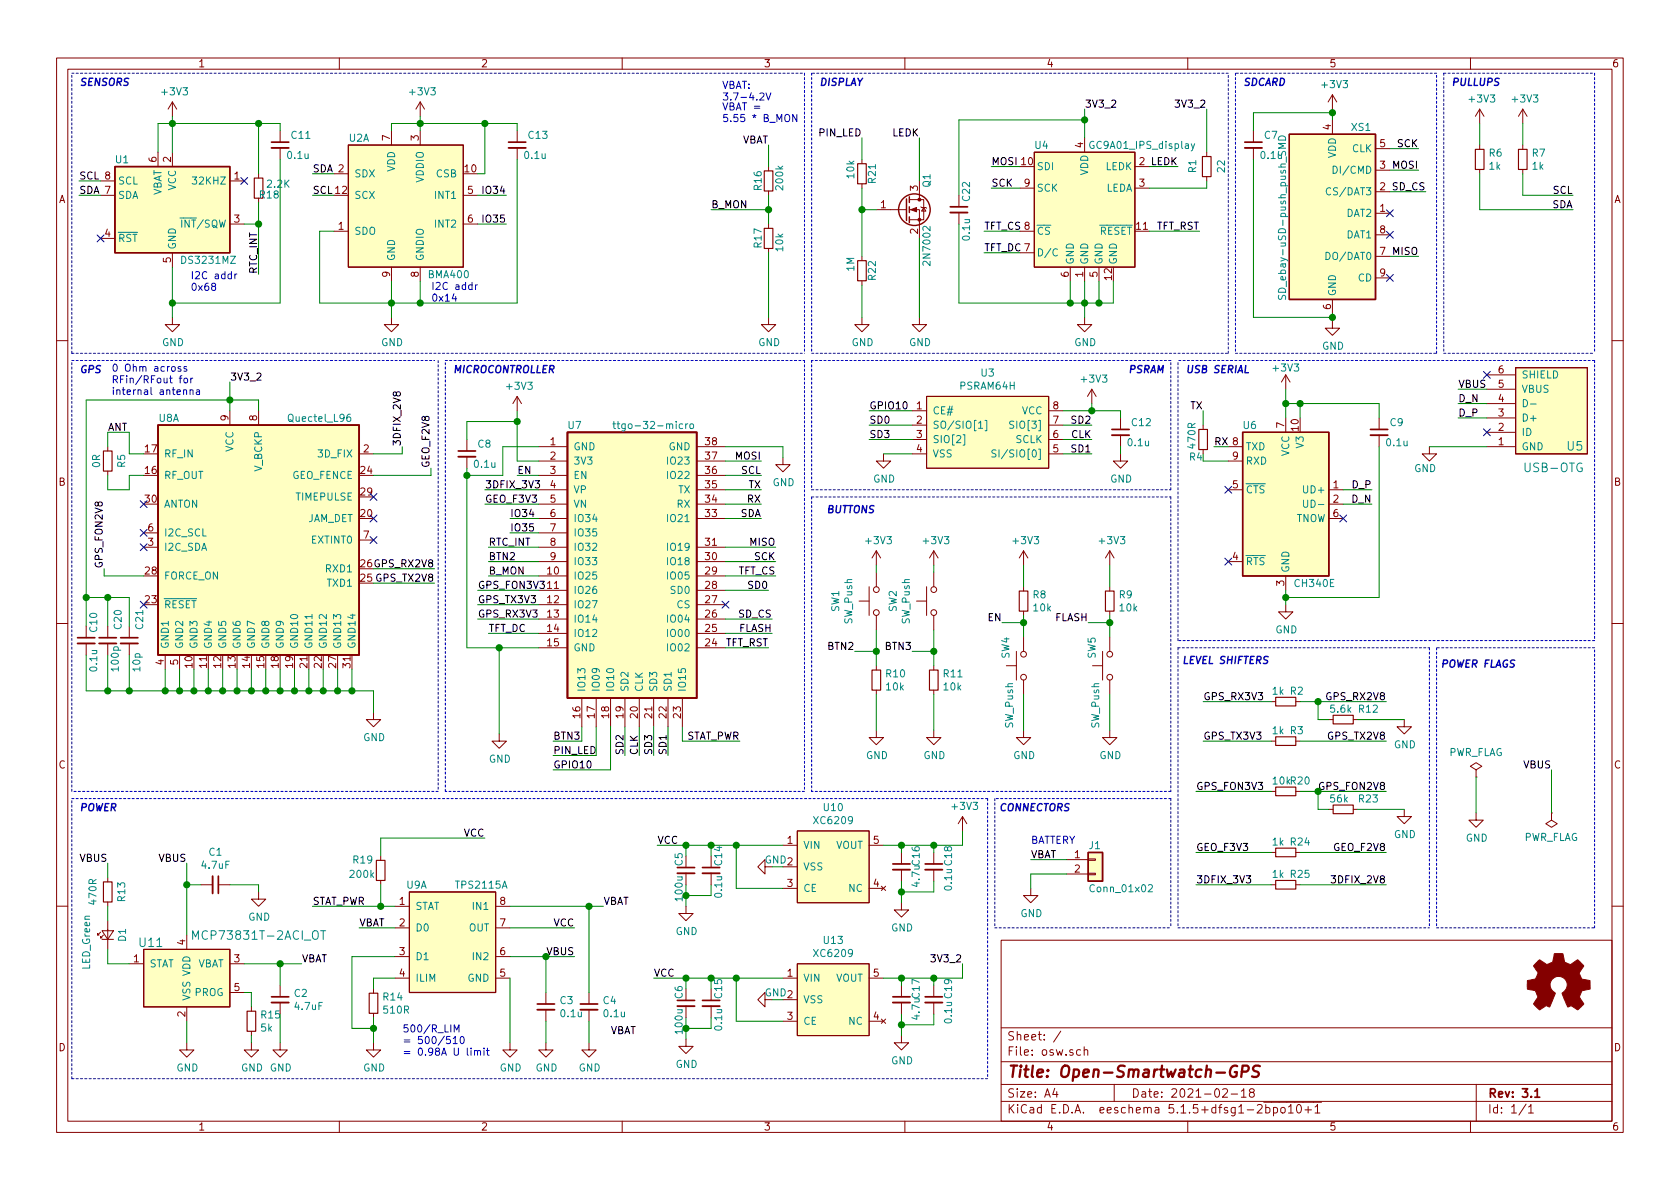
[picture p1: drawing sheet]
<svg xmlns="http://www.w3.org/2000/svg" width="297mm" height="210mm" viewBox="0 0 297 210" stroke-linecap="round" stroke-linejoin="round" font-family="sans-serif">
<defs><g id="words">
<text font-size="2.8" fill="#840000" x="178" y="190.5">Title: Open-Smartwatch-GPS</text>
<g font-size="2.1" fill="#008484">
<text x="269.8" y="83.5">USB-OTG</text>
<text x="277.1" y="79.7">U5</text>
<text x="24.7" y="167.5">U11</text>
<text x="34.9" y="166.2">MCP73831T-2ACI_OT</text>
</g>
<g font-size="2.1" fill="#840000">
<text x="178" y="184">Sheet: /</text>
<text x="178" y="186.7">File: osw.sch</text>
<text x="178" y="196.9">KiCad E.D.A. eeschema 5.1.5+dfsg1-2bpo10+1</text>
<text x="178" y="194.1">Size: A4</text>
<text x="200" y="194.1">Date: 2021-02-18</text>
<text x="263" y="194.1">Rev: 3.1</text>
<text x="263" y="196.9">Id: 1/1</text>
</g>
<g font-size="1.8" fill="#840000">
<text x="35" y="11.9">1</text>
<text x="85" y="11.9">2</text>
<text x="135" y="11.9">3</text>
<text x="185" y="11.9">4</text>
<text x="235" y="11.9">5</text>
<text x="285" y="11.9">6</text>
<text x="235.3" y="23" transform="rotate(-90 235.3 23)">4</text>
<text x="27.7" y="28.7" transform="rotate(-90 27.7 28.7)">6</text>
<text x="30.2" y="28.7" transform="rotate(-90 30.2 28.7)">2</text>
<text x="69" y="24.9" transform="rotate(-90 69 24.9)">7</text>
<text x="74" y="24.9" transform="rotate(-90 74 24.9)">3</text>
<text x="191.5" y="26.1" transform="rotate(-90 191.5 26.1)">4</text>
<text x="244" y="29.8">3</text>
<text x="244" y="26">5</text>
<text x="10.4" y="35.9">A</text>
<text x="41.4" y="31.7">1</text>
<text x="82.2" y="30.5">10</text>
<text x="82.7" y="34.3">5</text>
<text x="162.3" y="33.8" transform="rotate(-90 162.3 33.8)">3</text>
<text x="181.1" y="33">9</text>
<text x="201.4" y="33">3</text>
<text x="285.4" y="35.9">A</text>
<text x="18.6" y="41.9">4</text>
<text x="41.4" y="39.4">3</text>
<text x="59.8" y="40.6">1</text>
<text x="82.7" y="39.4">6</text>
<text x="155.7" y="36.8">1</text>
<text x="162.3" y="41.4" transform="rotate(-90 162.3 41.4)">2</text>
<text x="201" y="40.6">11</text>
<text x="244" y="37.5">1</text>
<text x="244" y="41.3">8</text>
<text x="30.2" y="46.5" transform="rotate(-90 30.2 46.5)">5</text>
<text x="244" y="45.1">7</text>
<text x="69" y="49" transform="rotate(-90 69 49)">9</text>
<text x="74" y="49" transform="rotate(-90 74 49)">8</text>
<text x="189" y="49" transform="rotate(-90 189 49)">6</text>
<text x="191.5" y="49" transform="rotate(-90 191.5 49)">1</text>
<text x="194.1" y="49" transform="rotate(-90 194.1 49)">5</text>
<text x="196.6" y="49.5" transform="rotate(-90 196.6 49.5)">12</text>
<text x="244" y="48.9">9</text>
<text x="235.3" y="54.7" transform="rotate(-90 235.3 54.7)">6</text>
<text x="264.9" y="71.1">4</text>
<text x="264.9" y="68.6">5</text>
<text x="264.9" y="66">6</text>
<text x="40.4" y="74.4" transform="rotate(-90 40.4 74.4)">9</text>
<text x="45.5" y="74.4" transform="rotate(-90 45.5 74.4)">8</text>
<text x="162.1" y="72.4">1</text>
<text x="162.1" y="74.9">2</text>
<text x="162.1" y="77.5">3</text>
<text x="186.2" y="77.5">6</text>
<text x="186.2" y="74.9">7</text>
<text x="186.2" y="72.4">8</text>
<text x="227.1" y="75.7" transform="rotate(-90 227.1 75.7)">7</text>
<text x="229.6" y="76.1" transform="rotate(-90 229.6 76.1)">10</text>
<text x="264.9" y="76.2">2</text>
<text x="264.9" y="73.7">3</text>
<text x="25.7" y="83.8">16</text>
<text x="25.7" y="80">17</text>
<text x="63.8" y="83.8">24</text>
<text x="64.3" y="80">2</text>
<text x="97.3" y="78.7">1</text>
<text x="97.3" y="81.3">2</text>
<text x="97.3" y="83.8">3</text>
<text x="124.8" y="83.8">36</text>
<text x="124.8" y="81.3">37</text>
<text x="124.8" y="78.7">38</text>
<text x="162.1" y="80">4</text>
<text x="186.2" y="80">5</text>
<text x="218" y="81.3">9</text>
<text x="264.9" y="78.7">1</text>
<text x="10.4" y="85.9">B</text>
<text x="25.7" y="88.9">30</text>
<text x="63.8" y="87.6">29</text>
<text x="97.3" y="86.4">4</text>
<text x="97.3" y="88.9">5</text>
<text x="124.8" y="88.9">34</text>
<text x="124.8" y="86.4">35</text>
<text x="218" y="86.4">5</text>
<text x="235.7" y="86.4">1</text>
<text x="235.7" y="88.9">2</text>
<text x="285.4" y="85.9">B</text>
<text x="26.2" y="94">6</text>
<text x="63.8" y="91.4">20</text>
<text x="64.3" y="95.2">7</text>
<text x="97.3" y="91.4">6</text>
<text x="97.3" y="94">7</text>
<text x="124.8" y="91.4">33</text>
<text x="235.7" y="91.4">6</text>
<text x="25.7" y="101.6">28</text>
<text x="26.2" y="96.5">3</text>
<text x="96.8" y="101.6">10</text>
<text x="97.3" y="96.5">8</text>
<text x="97.3" y="99.1">9</text>
<text x="124.8" y="101.6">29</text>
<text x="124.8" y="99.1">30</text>
<text x="124.8" y="96.5">31</text>
<text x="218" y="99.1">4</text>
<text x="25.7" y="106.7">23</text>
<text x="96.8" y="104.1">11</text>
<text x="96.8" y="106.7">12</text>
<text x="124.8" y="106.7">27</text>
<text x="124.8" y="104.1">28</text>
<text x="227.1" y="103.6" transform="rotate(-90 227.1 103.6)">3</text>
<text x="96.8" y="109.2">13</text>
<text x="96.8" y="111.8">14</text>
<text x="124.8" y="111.8">25</text>
<text x="124.8" y="109.2">26</text>
<text x="29" y="117.6" transform="rotate(-90 29 117.6)">4</text>
<text x="31.5" y="117.6" transform="rotate(-90 31.5 117.6)">5</text>
<text x="34" y="118.1" transform="rotate(-90 34 118.1)">10</text>
<text x="36.6" y="118.1" transform="rotate(-90 36.6 118.1)">11</text>
<text x="39.1" y="118.1" transform="rotate(-90 39.1 118.1)">12</text>
<text x="41.7" y="118.1" transform="rotate(-90 41.7 118.1)">13</text>
<text x="44.2" y="118.1" transform="rotate(-90 44.2 118.1)">14</text>
<text x="46.7" y="118.1" transform="rotate(-90 46.7 118.1)">15</text>
<text x="49.3" y="118.1" transform="rotate(-90 49.3 118.1)">18</text>
<text x="51.8" y="118.1" transform="rotate(-90 51.8 118.1)">19</text>
<text x="54.4" y="118.1" transform="rotate(-90 54.4 118.1)">21</text>
<text x="56.9" y="118.1" transform="rotate(-90 56.9 118.1)">22</text>
<text x="59.4" y="118.1" transform="rotate(-90 59.4 118.1)">27</text>
<text x="62" y="118.1" transform="rotate(-90 62 118.1)">31</text>
<text x="96.8" y="114.3">15</text>
<text x="124.8" y="114.3">24</text>
<text x="102.6" y="126.9" transform="rotate(-90 102.6 126.9)">16</text>
<text x="105.2" y="126.9" transform="rotate(-90 105.2 126.9)">17</text>
<text x="107.7" y="126.9" transform="rotate(-90 107.7 126.9)">18</text>
<text x="110.2" y="126.9" transform="rotate(-90 110.2 126.9)">19</text>
<text x="112.8" y="126.9" transform="rotate(-90 112.8 126.9)">20</text>
<text x="115.3" y="126.9" transform="rotate(-90 115.3 126.9)">21</text>
<text x="117.9" y="126.9" transform="rotate(-90 117.9 126.9)">22</text>
<text x="120.4" y="126.9" transform="rotate(-90 120.4 126.9)">23</text>
<text x="10.4" y="135.9">C</text>
<text x="285.4" y="135.9">C</text>
<text x="139.2" y="149.2">1</text>
<text x="154.5" y="149.2">5</text>
<text x="190" y="151.8">1</text>
<text x="190" y="154.3">2</text>
<text x="70.6" y="160">1</text>
<text x="88.4" y="160">8</text>
<text x="139.2" y="156.8">3</text>
<text x="154.5" y="156.8">4</text>
<text x="32.8" y="167.1" transform="rotate(-90 32.8 167.1)">4</text>
<text x="70.6" y="163.8">2</text>
<text x="88.4" y="163.8">7</text>
<text x="23.6" y="170.2">1</text>
<text x="41.4" y="170.2">3</text>
<text x="70.6" y="168.9">3</text>
<text x="70.6" y="172.7">4</text>
<text x="88.4" y="172.7">5</text>
<text x="88.4" y="168.9">6</text>
<text x="139.2" y="172.7">1</text>
<text x="154.5" y="172.7">5</text>
<text x="32.8" y="179.8" transform="rotate(-90 32.8 179.8)">2</text>
<text x="41.4" y="175.3">5</text>
<text x="10.4" y="185.9">D</text>
<text x="139.2" y="180.3">3</text>
<text x="154.5" y="180.3">4</text>
<text x="285.4" y="185.9">D</text>
<text x="35" y="199.9">1</text>
<text x="85" y="199.9">2</text>
<text x="135" y="199.9">3</text>
<text x="185" y="199.9">4</text>
<text x="235" y="199.9">5</text>
<text x="285" y="199.9">6</text>
</g>
<g font-size="1.8" fill="#0000c2">
<text x="14" y="15.2">SENSORS</text>
<text x="127.6" y="15.7">VBAT:</text>
<text x="127.6" y="17.8">3.7-4.2V</text>
<text x="144.8" y="15.2">DISPLAY</text>
<text x="219.7" y="15.2">SDCARD</text>
<text x="256.5" y="15.2">PULLUPS</text>
<text x="127.6" y="19.5">VBAT =</text>
<text x="127.6" y="21.6">5.55 * B_MON</text>
<text x="33.7" y="49.4">I2C addr</text>
<text x="33.7" y="51.4">0x68</text>
<text x="76.2" y="51.3">I2C addr</text>
<text x="76.2" y="53.3">0x14</text>
<text x="14" y="66">GPS</text>
<text x="19.7" y="65.7">0 Ohm across</text>
<text x="80" y="66">MICROCONTROLLER</text>
<text x="199.4" y="66">PSRAM</text>
<text x="209.5" y="66">USB SERIAL</text>
<text x="19.7" y="67.8">RFin/RFout for</text>
<text x="19.7" y="69.8">internal antenna</text>
<text x="146" y="90.7">BUTTONS</text>
<text x="208.9" y="117.4">LEVEL SHIFTERS</text>
<text x="254.6" y="118.1">POWER FLAGS</text>
<text x="14" y="143.5">POWER</text>
<text x="176.5" y="143.5">CONNECTORS</text>
<text x="182.2" y="149.2">BATTERY</text>
<text x="71.1" y="182.6">500/R_LIM</text>
<text x="71.1" y="184.6">= 500/510</text>
<text x="71.1" y="186.7">= 0.98A U limit</text>
</g>
<g font-size="1.8" fill="#008484">
<text x="28.8" y="16.9">+3V3</text>
<text x="72.6" y="16.9">+3V3</text>
<text x="233.9" y="15.6">+3V3</text>
<text x="239" y="23.2">XS1</text>
<text x="259.9" y="18.1">+3V3</text>
<text x="267.5" y="18.1">+3V3</text>
<text x="20.5" y="28.9">U1</text>
<text x="51" y="28.1">0.1u</text>
<text x="51.6" y="24.6">C11</text>
<text x="61.7" y="25.1">U2A</text>
<text x="92.9" y="28.1">0.1u</text>
<text x="93.5" y="24.6">C13</text>
<text x="183" y="26.3">U4</text>
<text x="193" y="26.3">GC9A01_IPS_display</text>
<text x="223" y="28.1">0.1u</text>
<text x="223.6" y="24.6">C7</text>
<text x="236.2" y="28" transform="rotate(-90 236.2 28)">VDD</text>
<text x="239.1" y="26.9">CLK</text>
<text x="263.3" y="27.7">R6</text>
<text x="270.9" y="27.7">R7</text>
<text x="20.8" y="35.2">SDA</text>
<text x="20.8" y="32.6">SCL</text>
<text x="28.6" y="34.8" transform="rotate(-90 28.6 34.8)">VBAT</text>
<text x="31.1" y="33.7" transform="rotate(-90 31.1 33.7)">VCC</text>
<text x="34.5" y="32.6">32KHZ</text>
<text x="46" y="35.1">R18</text>
<text x="47.3" y="33.2">2.2K</text>
<text x="62.6" y="35.2">SCX</text>
<text x="62.6" y="31.4">SDX</text>
<text x="69.8" y="30.4" transform="rotate(-90 69.8 30.4)">VDD</text>
<text x="74.9" y="32.3" transform="rotate(-90 74.9 32.3)">VDDIO</text>
<text x="77.1" y="35.2">INT1</text>
<text x="77.2" y="31.4">CSB</text>
<text x="134.7" y="33.6" transform="rotate(-90 134.7 33.6)">R16</text>
<text x="138.5" y="33.4" transform="rotate(-90 138.5 33.4)">200k</text>
<text x="151.1" y="31.5" transform="rotate(-90 151.1 31.5)">10k</text>
<text x="154.9" y="32.4" transform="rotate(-90 154.9 32.4)">R21</text>
<text x="164.5" y="33.1" transform="rotate(-90 164.5 33.1)">Q1</text>
<text x="171.5" y="35.5" transform="rotate(-90 171.5 35.5)">C22</text>
<text x="183.3" y="30.1">SDI</text>
<text x="183.3" y="33.9">SCK</text>
<text x="192.4" y="31" transform="rotate(-90 192.4 31)">VDD</text>
<text x="195.5" y="30.1">LEDK</text>
<text x="195.5" y="33.9">LEDA</text>
<text x="211.5" y="30.5" transform="rotate(-90 211.5 30.5)">R1</text>
<text x="216.6" y="30.4" transform="rotate(-90 216.6 30.4)">22</text>
<text x="235.1" y="34.5">CS/DAT3</text>
<text x="236.4" y="30.7">DI/CMD</text>
<text x="263.3" y="30">1k</text>
<text x="271" y="30">1k</text>
<text x="32.6" y="40.3">INT/SQW</text>
<text x="62.6" y="41.5">SDO</text>
<text x="77.1" y="40.3">INT2</text>
<text x="183.3" y="41.5">CS</text>
<text x="194.4" y="41.5">RESET</text>
<text x="238.1" y="38.3">DAT2</text>
<text x="20.8" y="42.8">RST</text>
<text x="31.1" y="44.2" transform="rotate(-90 31.1 44.2)">GND</text>
<text x="32.4" y="46.7">DS3231MZ</text>
<text x="69.8" y="46.2" transform="rotate(-90 69.8 46.2)">GND</text>
<text x="74.9" y="46.2" transform="rotate(-90 74.9 46.2)">GNDIO</text>
<text x="134.7" y="43.8" transform="rotate(-90 134.7 43.8)">R17</text>
<text x="138.5" y="44.4" transform="rotate(-90 138.5 44.4)">10k</text>
<text x="151.1" y="47.9" transform="rotate(-90 151.1 47.9)">1M</text>
<text x="164.5" y="46.6" transform="rotate(-90 164.5 46.6)">2N7002</text>
<text x="171.5" y="42.4" transform="rotate(-90 171.5 42.4)">0.1u</text>
<text x="183.3" y="45.3">D/C</text>
<text x="189.9" y="46.9" transform="rotate(-90 189.9 46.9)">GND</text>
<text x="192.4" y="46.9" transform="rotate(-90 192.4 46.9)">GND</text>
<text x="194.9" y="46.9" transform="rotate(-90 194.9 46.9)">GND</text>
<text x="197.5" y="46.9" transform="rotate(-90 197.5 46.9)">GND</text>
<text x="234.9" y="46">DO/DAT0</text>
<text x="238.1" y="42.2">DAT1</text>
<text x="75.9" y="49.2">BMA400</text>
<text x="154.9" y="49.5" transform="rotate(-90 154.9 49.5)">R22</text>
<text x="227.4" y="51.8" transform="rotate(-90 227.4 51.8)">SD_ebay-uSD-push_push_SMD</text>
<text x="236.2" y="52.4" transform="rotate(-90 236.2 52.4)">GND</text>
<text x="240.1" y="49.8">CD</text>
<text x="28.7" y="61.2">GND</text>
<text x="67.4" y="61.2">GND</text>
<text x="134.1" y="61.2">GND</text>
<text x="150.6" y="61.2">GND</text>
<text x="160.7" y="61.2">GND</text>
<text x="189.9" y="61.2">GND</text>
<text x="225.2" y="65.7">+3V3</text>
<text x="233.8" y="61.8">GND</text>
<text x="89.7" y="68.9">+3V3</text>
<text x="169.8" y="68.9">PSRAM64H</text>
<text x="173.5" y="66.6">U3</text>
<text x="191.3" y="67.7">+3V3</text>
<text x="269" y="69.5">VBUS</text>
<text x="269" y="66.9">SHIELD</text>
<text x="28.1" y="74.6">U8A</text>
<text x="51.3" y="74.6">Quectel_L96</text>
<text x="100.5" y="75.9">U7</text>
<text x="109.9" y="75.9">ttgo-32-micro</text>
<text x="164.8" y="73.3">CE#</text>
<text x="164.8" y="75.8">SO/SIO[1]</text>
<text x="179.2" y="75.8">SIO[3]</text>
<text x="180.7" y="73.3">VCC</text>
<text x="200.2" y="75.4">C12</text>
<text x="219.9" y="75.9">U6</text>
<text x="245.8" y="75.4">C9</text>
<text x="269" y="77.1">ID</text>
<text x="269" y="74.5">D+</text>
<text x="17.7" y="82.6" transform="rotate(-90 17.7 82.6)">0R</text>
<text x="22.1" y="82.6" transform="rotate(-90 22.1 82.6)">R5</text>
<text x="29" y="80.9">RF_IN</text>
<text x="41.3" y="79.9" transform="rotate(-90 41.3 79.9)">VCC</text>
<text x="46.4" y="83.4" transform="rotate(-90 46.4 83.4)">V_BCKP</text>
<text x="56.5" y="80.9">3D_FIX</text>
<text x="84" y="82.7">0.1u</text>
<text x="84.5" y="79.2">C8</text>
<text x="101.3" y="79.6">GND</text>
<text x="101.3" y="82.2">3V3</text>
<text x="118.2" y="79.6">GND</text>
<text x="118.3" y="82.2">IO23</text>
<text x="164.8" y="78.4">SIO[2]</text>
<text x="164.8" y="80.9">VSS</text>
<text x="177" y="80.9">SI/SIO[0]</text>
<text x="179.6" y="78.4">SCLK</text>
<text x="199.5" y="78.9">0.1u</text>
<text x="211.4" y="79.2" transform="rotate(-90 211.4 79.2)">470R</text>
<text x="220.2" y="79.6">TXD</text>
<text x="220.2" y="82.2">RXD</text>
<text x="228" y="80.7" transform="rotate(-90 228 80.7)">VCC</text>
<text x="230.5" y="79.1" transform="rotate(-90 230.5 79.1)">V3</text>
<text x="245.3" y="78.9">0.1u</text>
<text x="250" y="83.5">GND</text>
<text x="269" y="79.6">GND</text>
<text x="29" y="84.7">RF_OUT</text>
<text x="29" y="89.8">ANTON</text>
<text x="51.6" y="84.7">GEO_FENCE</text>
<text x="52.3" y="88.5">TIMEPULSE</text>
<text x="101.3" y="84.7">EN</text>
<text x="101.3" y="87.2">VP</text>
<text x="101.3" y="89.8">VN</text>
<text x="118.3" y="84.7">IO22</text>
<text x="119.7" y="89.8">RX</text>
<text x="119.9" y="87.2">TX</text>
<text x="136.6" y="86">GND</text>
<text x="154.4" y="85.3">GND</text>
<text x="196.3" y="85.3">GND</text>
<text x="220.2" y="87.2">CTS</text>
<text x="230.9" y="87.2">UD+</text>
<text x="231.3" y="89.8">UD-</text>
<text x="29" y="94.9">I2C_SCL</text>
<text x="54.2" y="92.3">JAM_DET</text>
<text x="101.3" y="92.3">IO34</text>
<text x="101.3" y="94.9">IO35</text>
<text x="118.3" y="92.3">IO21</text>
<text x="229" y="92.3">TNOW</text>
<text x="29" y="97.4">I2C_SDA</text>
<text x="55.2" y="96.1">EXTINT0</text>
<text x="57.8" y="101.2">RXD1</text>
<text x="101.3" y="97.4">IO32</text>
<text x="101.3" y="99.9">IO33</text>
<text x="118.3" y="99.9">IO18</text>
<text x="118.3" y="97.4">IO19</text>
<text x="153.2" y="96.2">+3V3</text>
<text x="163.4" y="96.2">+3V3</text>
<text x="179.3" y="96.2">+3V3</text>
<text x="194.5" y="96.2">+3V3</text>
<text x="220.2" y="99.9">RTS</text>
<text x="228" y="101.3" transform="rotate(-90 228 101.3)">GND</text>
<text x="29" y="107.6">RESET</text>
<text x="29" y="102.5">FORCE_ON</text>
<text x="58" y="103.8">TXD1</text>
<text x="101.3" y="102.5">IO25</text>
<text x="101.3" y="105">IO26</text>
<text x="101.3" y="107.6">IO27</text>
<text x="118.3" y="102.5">IO05</text>
<text x="118.7" y="105">SD0</text>
<text x="119.7" y="107.6">CS</text>
<text x="182.7" y="105.8">R8</text>
<text x="197.9" y="105.8">R9</text>
<text x="229.1" y="103.8">CH340E</text>
<text x="17.2" y="111.7" transform="rotate(-90 17.2 111.7)">C10</text>
<text x="21.5" y="111.2" transform="rotate(-90 21.5 111.2)">C20</text>
<text x="25.3" y="111.2" transform="rotate(-90 25.3 111.2)">C21</text>
<text x="101.3" y="110.1">IO14</text>
<text x="101.3" y="112.6">IO12</text>
<text x="118.3" y="112.6">IO00</text>
<text x="118.3" y="110.1">IO04</text>
<text x="148.4" y="108.2" transform="rotate(-90 148.4 108.2)">SW1</text>
<text x="150.7" y="110.4" transform="rotate(-90 150.7 110.4)">SW_Push</text>
<text x="158.5" y="108.2" transform="rotate(-90 158.5 108.2)">SW2</text>
<text x="160.9" y="110.4" transform="rotate(-90 160.9 110.4)">SW_Push</text>
<text x="182.8" y="108.1">10k</text>
<text x="198" y="108.1">10k</text>
<text x="225.5" y="112">GND</text>
<text x="17.2" y="118.6" transform="rotate(-90 17.2 118.6)">0.1u</text>
<text x="21" y="118.5" transform="rotate(-90 21 118.5)">100p</text>
<text x="24.8" y="118.7" transform="rotate(-90 24.8 118.7)">10p</text>
<text x="29.8" y="114.8" transform="rotate(-90 29.8 114.8)">GND1</text>
<text x="32.4" y="114.8" transform="rotate(-90 32.4 114.8)">GND2</text>
<text x="34.9" y="114.8" transform="rotate(-90 34.9 114.8)">GND3</text>
<text x="37.5" y="114.8" transform="rotate(-90 37.5 114.8)">GND4</text>
<text x="40" y="114.8" transform="rotate(-90 40 114.8)">GND5</text>
<text x="42.5" y="114.8" transform="rotate(-90 42.5 114.8)">GND6</text>
<text x="45.1" y="114.8" transform="rotate(-90 45.1 114.8)">GND7</text>
<text x="47.6" y="114.8" transform="rotate(-90 47.6 114.8)">GND8</text>
<text x="50.2" y="114.8" transform="rotate(-90 50.2 114.8)">GND9</text>
<text x="52.7" y="114.8" transform="rotate(-90 52.7 114.8)">GND10</text>
<text x="55.2" y="114.8" transform="rotate(-90 55.2 114.8)">GND11</text>
<text x="57.8" y="114.8" transform="rotate(-90 57.8 114.8)">GND12</text>
<text x="60.3" y="114.8" transform="rotate(-90 60.3 114.8)">GND13</text>
<text x="62.9" y="114.8" transform="rotate(-90 62.9 114.8)">GND14</text>
<text x="101.3" y="115.2">GND</text>
<text x="118.3" y="115.2">IO02</text>
<text x="156.7" y="119.8">R10</text>
<text x="166.9" y="119.8">R11</text>
<text x="178.5" y="116.5" transform="rotate(-90 178.5 116.5)">SW4</text>
<text x="193.7" y="116.5" transform="rotate(-90 193.7 116.5)">SW5</text>
<text x="103.5" y="122.4" transform="rotate(-90 103.5 122.4)">IO13</text>
<text x="106" y="122.4" transform="rotate(-90 106 122.4)">IO09</text>
<text x="108.6" y="122.4" transform="rotate(-90 108.6 122.4)">IO10</text>
<text x="111.1" y="122.4" transform="rotate(-90 111.1 122.4)">SD2</text>
<text x="113.7" y="122.4" transform="rotate(-90 113.7 122.4)">CLK</text>
<text x="116.2" y="122.4" transform="rotate(-90 116.2 122.4)">SD3</text>
<text x="118.7" y="122.4" transform="rotate(-90 118.7 122.4)">SD1</text>
<text x="121.3" y="122.4" transform="rotate(-90 121.3 122.4)">IO15</text>
<text x="156.8" y="122.1">10k</text>
<text x="166.9" y="122.1">10k</text>
<text x="225" y="122.9">1k</text>
<text x="228.2" y="122.9">R2</text>
<text x="64.2" y="131.1">GND</text>
<text x="179.1" y="128.8" transform="rotate(-90 179.1 128.8)">SW_Push</text>
<text x="194.4" y="128.8" transform="rotate(-90 194.4 128.8)">SW_Push</text>
<text x="225" y="129.8">1k</text>
<text x="228.2" y="129.8">R3</text>
<text x="235.3" y="126">5.6k</text>
<text x="240.3" y="126">R12</text>
<text x="86.4" y="134.9">GND</text>
<text x="153.1" y="134.2">GND</text>
<text x="163.3" y="134.2">GND</text>
<text x="179.1" y="134.2">GND</text>
<text x="194.4" y="134.2">GND</text>
<text x="246.5" y="132.3">GND</text>
<text x="256" y="133.7">PWR_FLAG</text>
<text x="145.7" y="143.4">U10</text>
<text x="168.5" y="143.2">+3V3</text>
<text x="225.1" y="138.7">10kR20</text>
<text x="235.3" y="141.9">56k</text>
<text x="240.3" y="141.9">R23</text>
<text x="144.1" y="145.7">XC6209</text>
<text x="225" y="149.5">1k</text>
<text x="228.2" y="149.5">R24</text>
<text x="246.5" y="148.2">GND</text>
<text x="259.2" y="148.8">GND</text>
<text x="269.3" y="148.7">PWR_FLAG</text>
<text x="35.8" y="153.6">4.7uF</text>
<text x="37" y="151.3">C1</text>
<text x="62" y="155.2">200k</text>
<text x="62.5" y="152.7">R19</text>
<text x="120.7" y="153.1" transform="rotate(-90 120.7 153.1)">C5</text>
<text x="127.7" y="153" transform="rotate(-90 127.7 153)">C14</text>
<text x="142" y="150.1">VIN</text>
<text x="142" y="153.9">VSS</text>
<text x="147.8" y="150.1">VOUT</text>
<text x="192.6" y="150.2">J1</text>
<text x="225" y="155.2">1k</text>
<text x="228.2" y="155.2">R25</text>
<text x="17.1" y="159.8" transform="rotate(-90 17.1 159.8)">470R</text>
<text x="22.1" y="159.4" transform="rotate(-90 22.1 159.4)">R13</text>
<text x="71.9" y="157.1">U9A</text>
<text x="73.4" y="160.9">STAT</text>
<text x="80.8" y="157.1">TPS2115A</text>
<text x="83.9" y="160.9">IN1</text>
<text x="127.7" y="158.6" transform="rotate(-90 127.7 158.6)">0.1u</text>
<text x="142" y="157.7">CE</text>
<text x="150.1" y="157.7">NC</text>
<text x="162.6" y="156.7" transform="rotate(-90 162.6 156.7)">4.7uC16</text>
<text x="168.3" y="157.3" transform="rotate(-90 168.3 157.3)">0.1u C18</text>
<text x="193" y="157.8">Conn_01x02</text>
<text x="22.3" y="166.5" transform="rotate(-90 22.3 166.5)">D1</text>
<text x="43.9" y="162.8">GND</text>
<text x="73.4" y="164.7">D0</text>
<text x="82.9" y="164.7">OUT</text>
<text x="119.5" y="165.3">GND</text>
<text x="145.7" y="166.9">U13</text>
<text x="157.6" y="164.7">GND</text>
<text x="180.4" y="162.2">GND</text>
<text x="15.9" y="171.4" transform="rotate(-90 15.9 171.4)">LED_Green</text>
<text x="26.4" y="171.1">STAT</text>
<text x="34.8" y="171.1">VBAT</text>
<text x="73.4" y="169.8">D1</text>
<text x="73.4" y="173.6">ILIM</text>
<text x="82.7" y="173.6">GND</text>
<text x="83.9" y="169.8">IN2</text>
<text x="142" y="173.6">VIN</text>
<text x="144.1" y="169.2">XC6209</text>
<text x="147.8" y="173.6">VOUT</text>
<text x="33.7" y="177" transform="rotate(-90 33.7 177)">VSS VDD</text>
<text x="34.4" y="176.1">PROG</text>
<text x="52.1" y="176.3">C2</text>
<text x="52.2" y="178.6">4.7uF</text>
<text x="67.8" y="176.9">R14</text>
<text x="67.9" y="179.2">510R</text>
<text x="99.1" y="177.6">C3</text>
<text x="99.3" y="179.9">0.1u</text>
<text x="106.7" y="177.6">C4</text>
<text x="106.9" y="179.9">0.1u</text>
<text x="120.7" y="176.6" transform="rotate(-90 120.7 176.6)">C6</text>
<text x="127.7" y="176.5" transform="rotate(-90 127.7 176.5)">C15</text>
<text x="142" y="177.4">VSS</text>
<text x="46.2" y="182.4">5k</text>
<text x="46.2" y="180.1">R15</text>
<text x="127.7" y="182.1" transform="rotate(-90 127.7 182.1)">0.1u</text>
<text x="142" y="181.2">CE</text>
<text x="150.1" y="181.2">NC</text>
<text x="162.6" y="180.2" transform="rotate(-90 162.6 180.2)">4.7uC17</text>
<text x="168.3" y="180.8" transform="rotate(-90 168.3 180.8)">0.1u C19</text>
<text x="31.2" y="189.5">GND</text>
<text x="42.6" y="189.5">GND GND</text>
<text x="64.2" y="189.5">GND</text>
<text x="88.3" y="189.5">GND</text>
<text x="94.7" y="189.5">GND</text>
<text x="102.3" y="189.5">GND</text>
<text x="119.5" y="188.8">GND</text>
<text x="157.6" y="188.2">GND</text>
</g>
<g font-size="1.8">
<text x="191.8" y="19">3V3_2</text>
<text x="208.3" y="19">3V3_2</text>
<text x="131.1" y="25.4">VBAT</text>
<text x="144.9" y="24.1">PIN_LED</text>
<text x="157.7" y="24.1">LEDK</text>
<text x="175.3" y="29.2">MOSI 10</text>
<text x="201.4" y="29.2">2 LEDK</text>
<text x="246.3" y="29.8">MOSI</text>
<text x="247.1" y="26">SCK</text>
<text x="14" y="34.3">SDA 7</text>
<text x="14" y="31.7">SCL 8</text>
<text x="55.2" y="34.3">SCL 12</text>
<text x="55.2" y="30.5">SDA 2</text>
<text x="85.7" y="34.3">IO34</text>
<text x="175.3" y="33">SCK</text>
<text x="244" y="33.6">2 SD_CS</text>
<text x="274.6" y="34.3">SCL</text>
<text x="85.7" y="39.4">IO35</text>
<text x="125.7" y="36.8">B_MON</text>
<text x="174" y="40.6">TFT_CS 8</text>
<text x="204.3" y="40.6">TFT_RST</text>
<text x="274.4" y="36.8">SDA</text>
<text x="174" y="44.4">TFT_DC 7</text>
<text x="246.3" y="45.1">MISO</text>
<text x="45.5" y="48.5" transform="rotate(-90 45.5 48.5)">RTC_INT</text>
<text x="40.6" y="67.3">3V3_2</text>
<text x="257.8" y="68.6">VBUS</text>
<text x="257.8" y="71.1">D_N</text>
<text x="19" y="76.2">ANT</text>
<text x="153.7" y="77.5">SD3</text>
<text x="153.7" y="74.9">SD0</text>
<text x="153.7" y="72.4">GPIO10</text>
<text x="189.4" y="77.5">CLK</text>
<text x="189.6" y="74.9">SD2</text>
<text x="210.5" y="72.4">TX</text>
<text x="257.8" y="73.7">D_P</text>
<text x="70.9" y="79" transform="rotate(-90 70.9 79)">3DFIX_2V8</text>
<text x="75.9" y="82.8" transform="rotate(-90 75.9 82.8)">GEO_F2V8</text>
<text x="91.4" y="83.8">EN</text>
<text x="130.1" y="81.3">MOSI</text>
<text x="131.1" y="83.8">SCL</text>
<text x="189.6" y="80">SD1</text>
<text x="214.6" y="78.7">RX 8</text>
<text x="85.7" y="86.4">3DFIX_3V3</text>
<text x="85.7" y="88.9">GEO_F3V3</text>
<text x="132.2" y="88.9">RX</text>
<text x="132.4" y="86.4">TX</text>
<text x="239" y="88.9">D_N</text>
<text x="239.1" y="86.4">D_P</text>
<text x="90.2" y="94">IO35</text>
<text x="90.2" y="91.4">IO34</text>
<text x="130.9" y="91.4">SDA</text>
<text x="18.2" y="100.6" transform="rotate(-90 18.2 100.6)">GPS_FON2V8</text>
<text x="63.8" y="100.3">26 GPS_RX2V8</text>
<text x="86.4" y="99.1">BTN2</text>
<text x="86.4" y="96.5">RTC_INT</text>
<text x="86.4" y="101.6">B_MON</text>
<text x="130.5" y="101.6">TFT_CS</text>
<text x="132.6" y="96.5">MISO</text>
<text x="133.4" y="99.1">SCK</text>
<text x="63.8" y="102.9">25 GPS_TX2V8</text>
<text x="84.5" y="106.7">GPS_TX3V3</text>
<text x="84.5" y="104.1">GPS_FON3V3</text>
<text x="132.5" y="104.1">SD0</text>
<text x="84.5" y="109.2">GPS_RX3V3</text>
<text x="86.4" y="111.8">TFT_DC</text>
<text x="130.6" y="111.8">FLASH</text>
<text x="130.6" y="109.2">SD_CS</text>
<text x="174.7" y="109.8">EN</text>
<text x="186.5" y="109.8">FLASH</text>
<text x="128.1" y="114.3">TFT_RST</text>
<text x="146.5" y="114.9">BTN2</text>
<text x="156.7" y="114.9">BTN3</text>
<text x="212.7" y="123.8">GPS_RX3V3</text>
<text x="234.8" y="123.8">GPS_RX2V8</text>
<text x="97.8" y="130.8">BTN3</text>
<text x="121.1" y="130.8">STAT_PWR</text>
<text x="212.7" y="130.8">GPS_TX3V3</text>
<text x="235" y="130.8">GPS_TX2V8</text>
<text x="97.8" y="133.3">PIN_LED</text>
<text x="97.8" y="135.9">GPIO10</text>
<text x="110.2" y="133.6" transform="rotate(-90 110.2 133.6)">SD2</text>
<text x="112.8" y="133.6" transform="rotate(-90 112.8 133.6)">CLK</text>
<text x="115.3" y="133.6" transform="rotate(-90 115.3 133.6)">SD3</text>
<text x="117.9" y="133.6" transform="rotate(-90 117.9 133.6)">SD1</text>
<text x="269.4" y="135.9">VBUS</text>
<text x="211.5" y="139.7">GPS_FON3V3</text>
<text x="233.5" y="139.7">GPS_FON2V8</text>
<text x="82" y="147.9">VCC</text>
<text x="116.2" y="149.2">VCC</text>
<text x="14.1" y="152.4">VBUS</text>
<text x="28.1" y="152.4">VBUS</text>
<text x="182.2" y="151.8">VBAT</text>
<text x="211.5" y="150.5">GEO_F3V3</text>
<text x="236" y="150.5">GEO_F2V8</text>
<text x="55.2" y="160">STAT_PWR</text>
<text x="106.7" y="160">VBAT</text>
<text x="211.5" y="156.2">3DFIX_3V3</text>
<text x="236" y="156.2">3DFIX_2V8</text>
<text x="63.5" y="163.8">VBAT</text>
<text x="97.9" y="163.8">VCC</text>
<text x="53.3" y="170.2">VBAT</text>
<text x="96.7" y="168.9">VBUS</text>
<text x="115.6" y="172.7">VCC</text>
<text x="165.1" y="170.2">3V3_2</text>
<text x="107.9" y="182.9">VBAT</text>
</g>
<g font-size="1.8" fill="#008400">
<text x="210.3" y="81.5">R4</text>
<text x="135.2" y="152.7">GND2</text>
<text x="120.7" y="159.2" transform="rotate(-90 120.7 159.2)">100u</text>
<text x="135.2" y="176.2">GND2</text>
<text x="120.7" y="182.7" transform="rotate(-90 120.7 182.7)">100u</text>
</g>
</g></defs>
<g fill="none" stroke="#840000" stroke-width=".18">
<path d="M10 10.3h277v189.9h-277zM12 12.2h273v186.1h-273zM30.5 18l-.8 1.3M30.5 18v2.6M30.5 18l.7 1.3M60 10.3v1.9M74.3 18l-.8 1.3M74.3 18v2.6M74.3 18l.8 1.3M110 10.3v1.9M160 10.3v1.9M210 10.3v1.9"/>
<path d="M235.6 16.8v2.5M235.6 16.8l-.8 1.2M235.6 16.8l.7 1.2M260 10.3v1.9M261.6 19.3v2.5M261.6 19.3l-.7 1.3M261.6 19.3l.8 1.3M269.2 19.3v2.5M269.2 19.3l-.7 1.3M269.2 19.3l.8 1.3M17.8 34.5h2.5M17.8 32h2.5"/>
<path d="M27.9 26.9v2.6M30.5 26.9v2.6M40.6 39.6h2.6M40.6 32h2.6M45.7 30.7v.8M45.7 35v.8M49.5 23.1v2M49.5 26.2v2M59.1 30.7h2.5M69.2 23.1v2.5M74.3 23.1v2.5M81.9 34.5h2.6"/>
<path d="M81.9 39.6h2.6M91.4 23.1v2M91.4 26.2v2M135.9 29.5v.7M135.9 33.8v.7M135.9 39.6v.8M152.4 28.2v.8M152.4 32.5v.8M154.9 37.1h5.4M160.8 37.1h1.8v5.1M160.8 35.3h2.5v3.6h-2.5M162.6 32v3.3"/>
<path d="M162.8 36.6l.1 .1h.8l.1 .1M163.3 36.7l.4 .6h-.8zM169.5 34.5v2.1M169.5 37.6v2M180.3 33.3h2.6M191.8 24.4v2.5M200.7 29.5h2.5M200.7 33.3h2.5M213.4 26.9v.8M213.4 31.2v.8M221.6 23.1v2M221.6 26.2v2"/>
<path d="M235.6 21.2v2.5M243.2 37.7h2.5M243.2 33.9h2.5M243.2 30.1h2.5M243.2 26.3h2.5M261.6 25.6v.8M261.6 30v.7M269.2 25.6v.8M269.2 30v.7M17.8 42.2h2.5M30.5 56.1v1.3h1.2l-1.2 1.3-1.3-1.3h1.3M30.5 44.7v2.5"/>
<path d="M59.1 40.9h2.5M69.2 56.1v1.3h1.3l-1.3 1.3-1.3-1.3h1.3M69.2 47.2v2.6M74.3 47.2v2.6M135.9 56.1v1.3h1.3l-1.3 1.3-1.3-1.3h1.3M135.9 43.9v.8M152.4 56.1v1.3h1.3l-1.3 1.3-1.3-1.3h1.3M152.4 45.3v.8M152.4 49.7v.7M162.6 56.1v1.3h1.2l-1.2 1.3-1.3-1.3h1.3M180.3 44.7h2.6M180.3 40.9h2.6"/>
<path d="M189.2 47.2v2.6M191.8 56.1v1.3h1.2l-1.2 1.3-1.3-1.3h1.3M191.8 47.2v2.6M194.3 47.2v2.6M235.6 56.8v1.2h1.3l-1.3 1.3-1.3-1.3h1.3M235.6 53v2.5M243.2 45.3h2.5M243.2 41.5h2.5M243.2 49.1h2.5M10 60.2h2M19 79v.8M40.6 72.6v2.6"/>
<path d="M45.7 72.6v2.6M82.5 77.7v2.1M91.4 70.1l-.7 1.3M91.4 70.1v2.5M91.4 70.1l.8 1.3M95.2 79h5.1M123.2 79h5.1M161.3 72.6h2.5M161.3 75.2h2.5M161.3 77.7h2.5M163.8 70.1h21.6v12.7h-21.6zM185.4 72.6h2.6"/>
<path d="M185.4 75.2h2.6M185.4 77.7h2.6M193 68.8l-.7 1.3M193 68.8v2.6M193 68.8l.8 1.3M198.1 73.9v2M198.1 77v2M212.7 75.2v.7M212.7 79.5v.8M217.2 79h2.5M227.3 66.3v2.5M227.3 73.9v2.5"/>
<path d="M227.3 66.3l-.7 1.3M227.3 66.3l.8 1.3M243.8 73.9v2M243.8 77v2M252.7 79v1.3h1.3l-1.3 1.2-1.2-1.2h1.2M262.9 79h5.1M262.9 76.4h5.1M262.9 73.9h5.1M262.9 71.4h5.1M262.9 68.8h5.1M262.9 66.3h5.1M285 60.2h2"/>
<path d="M19 83.3v.8M25.4 96.8h2.5M25.4 94.2h2.5M63.5 80.3h2.5M63.5 95.5h2.5M82.5 80.8v2M95.2 96.8h5.1M95.2 94.2h5.1M95.2 81.5h5.1M95.2 84.1h5.1M95.2 99.3h5.1M95.2 91.7h5.1"/>
<path d="M95.2 89.1h5.1M95.2 86.6h5.1M123.2 96.8h5.1M123.2 81.5h5.1M123.2 84.1h5.1M123.2 99.3h5.1M123.2 91.7h5.1M123.2 89.1h5.1M123.2 86.6h5.1M138.4 80.9v1.3h1.3l-1.3 1.2-1.2-1.2h1.2M154.9 97.4v2.5M154.9 97.4l-.7 1.3"/>
<path d="M154.9 97.4l.8 1.3M156.2 80.3v1.2h1.3l-1.3 1.3-1.3-1.3h1.3M161.3 80.3h2.5M165.1 97.4l-.8 1.3M165.1 97.4v2.5M165.1 97.4l.8 1.3M181 97.4v2.5M181 97.4l-.8 1.3M181 97.4l.7 1.3M185.4 80.3h2.6M196.2 97.4l-.7 1.3M196.2 97.4v2.5"/>
<path d="M196.2 97.4l.8 1.3M198.1 80.3v1.2h1.3l-1.3 1.3-1.3-1.3h1.3M217.2 81.5h2.5M217.2 99.3h2.5M217.2 86.6h2.5M234.9 91.7h2.6M234.9 89.1h2.6M234.9 86.6h2.6M10 110.3h2M15.2 110.7v2.1M15.2 113.8v2M19 110.7v2.1"/>
<path d="M19 113.8v2M22.9 110.7v2.1M22.9 113.8v2M29.2 115.8v2.6M31.7 115.8v2.6M95.2 101.8h5.1M95.2 104.4h5.1M95.2 106.9h5.1M95.2 109.5h5.1M95.2 112h5.1M95.2 114.5h5.1M123.2 101.8h5.1"/>
<path d="M123.2 104.4h5.1M123.2 106.9h5.1M123.2 109.5h5.1M123.2 112h5.1M123.2 114.5h5.1M151.9 106.3h1.8M153.7 103.8v5M154.9 101.2v2.6M154.9 108.8v2.6M154.9 117.7v.8M162.1 106.3h1.7M163.8 103.8v5"/>
<path d="M165.1 101.2v2.6M165.1 108.8v2.6M165.1 117.7v.8M177.9 117.7h1.8M179.7 115.2v5.1M181 103.8v.7M181 108.1v.7M181 112.6v2.6M193.2 117.7h1.7M194.9 115.2v5.1M196.2 103.8v.7M196.2 108.1v.7"/>
<path d="M196.2 112.6v2.6M227.3 106.9v1.3h1.3l-1.3 1.3-1.2-1.3h1.2M227.3 101.8v2.6M285 110.3h2M66 126v1.2h1.3l-1.3 1.3-1.2-1.3h1.2M88.3 129.8v1.3h1.2l-1.2 1.2-1.3-1.2h1.3M102.9 123.4v5.1M105.4 123.4v5.1M107.9 123.4v5.1M110.5 123.4v5.1M113 123.4v5.1M115.6 123.4v5.1"/>
<path d="M118.1 123.4v5.1M120.6 123.4v5.1M154.9 129.2v1.2h1.3l-1.3 1.3-1.2-1.3h1.2M154.9 122v.8M165.1 129.2v1.2h1.3l-1.3 1.3-1.3-1.3h1.3M165.1 122v.8M181 129.2v1.2h1.2l-1.2 1.3-1.3-1.3h1.3M181 120.3v2.5M196.2 129.2v1.2h1.3l-1.3 1.3-1.3-1.3h1.3M196.2 120.3v2.5M224.8 139.9h.8M224.8 124.1h.8"/>
<path d="M224.8 131.1h.8M229.1 139.9h.8M229.1 124.1h.8M229.1 131.1h.8M234.9 127.2h.8M239.3 127.2h.7M248.3 127.2v1.3h1.3l-1.3 1.3-1.3-1.3h1.3M261 136.1l1-.6-1-.6-1 .6 1 .6v1.3M261 137.4h.1M19 155.2v.8M19 159.5v.8M35.6 156.5h2"/>
<path d="M38.6 156.5h2M45.7 157.7v1.3h1.3l-1.3 1.3-1.3-1.3h1.3M67.3 151.4v.7M67.3 155.7v.8M121.3 154.4v2.1M125.7 151.4v2M125.7 154.4v2.1M135.3 153.3v-1.3l-1.3 1.3 1.3 1.3v-1.3h1.2M138.4 149.5h2.6M138.4 153.3h2.6M138.4 157.1h2.6M141 146.9h12.7v12.7h-12.7z"/>
<path d="M153.7 149.5h2.5M153.7 157.1h2.5M155.8 156.7l.8 .8M156.6 156.7l-.8 .8M159.4 159.6v1.3h1.3l-1.3 1.3-1.3-1.3h1.3M159.4 150.7v2.1M159.4 153.8v2M165.1 150.7v2.1M165.1 153.8v2M170.2 144.4l-.8 1.3M170.2 144.4v2.5M170.2 144.4l.7 1.3"/>
<path d="M182.2 157.1v1.3h1.3l-1.3 1.2-1.2-1.2h1.2M188.6 152h3.8M188.6 154.6h3.8M192.4 154.4h1.3v.3h-1.3zM192.4 151.9h1.3v.2h-1.3zM224.8 150.7h.8M224.8 156.5h.8M229.1 150.7h.8M229.1 156.5h.8M234.9 143.1h.8M239.3 143.1h.7M248.3 143.1v1.3h1.3l-1.3 1.3-1.3-1.3h1.3"/>
<path d="M261 143.8v1.2h1.3l-1.3 1.3-1.3-1.3h1.3M274.3 143.8v1.2l1 .7-1 .6-1-.6 1-.7M274.3 143.8h.1M10 160.2h2M17.8 164.8l-.5 .5v-.2v.2h.2M18 164.6h2.1l-1.1 1.5zM18 166.1h2.1M18.3 165.3l-.5 .6v-.3v.3h.2M19 162.8v5.1M22.9 170.4h2.5M33 165.3v2.6M33 178v2.6"/>
<path d="M40.6 170.4h2.6M40.6 175.5h2.6M44.4 178v.8M49.5 174.2v2.1M49.5 177.3v2M66 174.9v.7M66 179.2v.8M69.8 160.3h2.6M69.8 164.1h2.6M69.8 169.2h2.6M69.8 173h2.6M87.6 160.3h2.6"/>
<path d="M87.6 164.1h2.6M87.6 169.2h2.6M87.6 173h2.6M96.5 175.5v2M96.5 178.6v2M104.1 175.5v2M104.1 178.6v2M121.3 160.3v1.2h1.3l-1.3 1.3-1.3-1.3h1.3M121.3 177.9v2.1M125.7 174.9v2M125.7 177.9v2.1M135.3 176.8v-1.3l-1.3 1.3 1.3 1.2v-1.2h1.2"/>
<path d="M138.4 173h2.6M138.4 176.8h2.6M141 170.4h12.7v12.7h-12.7zM153.7 173h2.5M159.4 174.2v2.1M159.4 177.3v2M165.1 174.2v2.1M165.1 177.3v2M177 166.3h108v32h-108zM285 160.2h2M33 184.4v1.3h1.3l-1.3 1.2-1.3-1.2h1.3M44.4 184.4v1.3h1.3l-1.3 1.2-1.2-1.2h1.2"/>
<path d="M44.4 182.4v.7M49.5 184.4v1.3h1.3l-1.3 1.2-1.2-1.2h1.2M60 198.3v1.9M66 184.4v1.3h1.3l-1.3 1.2-1.2-1.2h1.2M90.2 184.4v1.3h1.2l-1.2 1.2-1.3-1.2h1.3M96.5 184.4v1.3h1.3l-1.3 1.2-1.3-1.2h1.3M104.1 184.4v1.3h1.3l-1.3 1.2-1.2-1.2h1.2M110 198.3v1.9M121.3 183.8v1.2h1.3l-1.3 1.3-1.3-1.3h1.3M138.4 180.6h2.6M153.7 180.6h2.5M155.8 180.2l.8 .8"/>
<path d="M156.6 180.2l-.8 .8M159.4 183.1v1.3h1.3l-1.3 1.3-1.3-1.3h1.3M160 198.3v1.9M177 194.8h108M177 191.8h108M177 187.8h108M177 181.8h108M186.5 192.5l-.4 1h1M186.8 193v1M187.6 182.3l-1.3 2M191.1 185.7l-.5-.1-.3 .3 .2 .6h.6M191.7 185.7l.2-.1 .4 .1v.9"/>
<path d="M191.7 185.1v1.5M197 191.8v3M210 198.3v1.9M216.2 192.7l.2-.2h.4l.2 .5-.9 1h.9M217.7 193.5h1.1M219.5 193l.4-.5v1.5M219.5 194h.8M221.2 193.2l-.3-.3 .1-.2 .2-.2 .4 .1 .2 .2-.1 .2-.6 .2a.48 .48 0 0 0-.1 .7l.2 .1 .5-.1a.48 .48 0 0 0-.1-.7h-.1M222.3 195.5l.2-.2h.4l.3 .5-1 1h1M223.4 194.9h10.3M223.8 195.9l.4-.1 .3 .3v.6l-.3 .1-.4-.1M223.8 195.3v1.5"/>
<path d="M225.2 195.9l.4-.1 .3 .3-.1 .6-.2 .1-.4-.1M225.2 195.8v1.5M226.5 196l.2-.2 .5 .2v.5l-.1 .2-.4 .1-.2-.1zM227.8 195.8l.4-.5v1.5M227.8 196.8h.9M229.4 195.4l.2-.1a.8 .8 0 0 1 .5 .8 .8 .8 0 0 1-.5 .7 1 1 0 0 1-.2-1.4zM230.7 196.3h1.2M231.3 195.7v1.1M232.5 195.8l.4-.5v1.5M232.5 196.8h.9M260 198.3v1.9M261 191.8v6.5"/>
<path d="M269.8 195.2l-1.2 2M270.3 195.8l.4-.5v1.5M270.3 196.8h.8"/>
<circle cx="154.9" cy="104.3" r=".51"/>
<circle cx="154.9" cy="108.3" r=".51"/>
<circle cx="165.1" cy="108.3" r=".51"/>
<circle cx="165.1" cy="104.3" r=".51"/>
<circle cx="181" cy="119.8" r=".51"/>
<circle cx="181" cy="115.7" r=".51"/>
<circle cx="196.2" cy="115.7" r=".51"/>
<circle cx="196.2" cy="119.8" r=".51"/>
</g>
<g fill="none" stroke="#840000" stroke-width=".3">
<path d="M48 25.1h3.1M89.9 25.1h3.1M168 36.6h3.1M220.1 25.1h3M27.9 75.2h35.6v40.6h-35.6zM81 79.8h3.1M100.3 76.4h22.9v47h-22.9zM196.6 75.9h3M242.3 75.9h3.1M13.7 112.8h3.1M17.5 112.8h3.1M21.3 112.8h3.1"/>
<path d="M38.6 154.9v3.1M119.8 153.4h3M124.2 153.4h3.1M157.9 152.8h3M163.6 152.8h3M48 176.3h3.1M95 177.5h3M102.6 177.5h3.1M119.8 176.9h3M124.2 176.9h3.1M157.9 176.3h3M163.6 176.3h3"/>
<path d="M271.4 193l.4-.5v1.5M271.4 194h.8"/>
</g>
<path d="M218.7 188.5a1.02 1.02 0 0 0-1.2 .7 1.02 1.02 0 0 0 .5 1.2l.6-.1 .1-.7h-.4M219.6 189.5h.7a.58 .58 0 0 0 .5-.5 .58 .58 0 0 0-.3-.6h-.8l-.2 2M222.8 188.5l-.3-.1-.7 .1a.47 .47 0 0 0-.3 .5 .47 .47 0 0 0 .4 .4l.3 .1a.48 .48 0 0 1 .4 .5 .48 .48 0 0 1-.5 .4l-.7-.1" fill="none" stroke="#840000" stroke-width=".41"/>
<g fill="none" stroke="#840000" stroke-width=".2">
<path d="M45 31.5h1.5v3.5h-1.5zM61.6 25.6h20.3v21.6h-20.3zM135.1 30.2h1.6v3.6h-1.6zM151.6 29h1.6v3.5h-1.6zM182.9 26.9h17.8v20.3h-17.8zM212.6 27.7h1.5v3.5h-1.5zM260.9 26.4h1.5v3.6h-1.5zM268.5 26.4h1.5v3.6h-1.5zM135.1 40.4h1.6v3.5h-1.6zM151.6 46.1h1.6v3.6h-1.6zM18.3 79.8h1.5v3.5h-1.5zM212 75.9h1.5v3.6h-1.5z"/>
<path d="M268 65h12.7v15.3h-12.7zM154.2 118.5h1.5v3.5h-1.5zM164.3 118.5h1.6v3.5h-1.6zM180.2 104.5h1.5v3.6h-1.5zM195.5 104.5h1.5v3.6h-1.5zM225.6 139.2h3.5v1.5h-3.5zM225.6 123.3h3.5v1.5h-3.5zM225.6 130.3h3.5v1.5h-3.5zM235.7 126.5h3.6v1.5h-3.6zM18.3 156h1.5v3.5h-1.5zM66.5 152.1h1.6v3.6h-1.6zM72.4 157.7h15.2v17.8h-15.2z"/>
<path d="M225.6 150h3.5v1.5h-3.5zM225.6 155.7h3.5v1.5h-3.5zM235.7 142.4h3.6v1.5h-3.6zM25.4 167.9h15.2v10.1h-15.2zM43.7 178.8h1.5v3.6h-1.5zM65.3 175.6h1.5v3.6h-1.5z"/>
</g>
<g fill="#ffffc2" stroke="#ffffc2" stroke-width=".18">
<path d="M182.9 26.9h17.8v20.3h-17.8z"/>
<path d="M27.9 75.2h35.6v40.6h-35.6z"/>
<path d="M228 23.7h15.2v29.3h-15.2z"/>
<path d="M100.3 76.4h22.9v47h-22.9z"/>
<path d="M72.4 157.7h15.2v17.8h-15.2z"/>
<path d="M141 170.4h12.7v12.7h-12.7z"/>
<path d="M61.6 25.6h20.3v21.6h-20.3z"/>
<path d="M192.4 150.7h2.5v5.1h-2.5z"/>
<path d="M163.8 70.1h21.6v12.7h-21.6z"/>
<path d="M25.4 167.9h15.2v10.1h-15.2z"/>
<path d="M141 146.9h12.7v12.7h-12.7z"/>
<path d="M268 65h12.7v15.3h-12.7z"/>
<path d="M219.7 76.4h15.2v25.4h-15.2z"/>
<path d="M20.3 29.5h20.3v15.2h-20.3z"/>
</g>
<g fill="none" stroke="#008484" stroke-width=".18">
<path d="M31.8 38.6h.6M210.6 25.4l.3 .9M211.2 25.4l-.4 1.2-.2 .1M226.2 24.1a.67 .67 0 0 1 .8 0 .67 .67 0 0 1 .3 .7h-1.3zM227.3 25.4h-1.3l.9 .4-.9 .4h1.3M235.3 33.3a.6 .6 0 0 0-.8 .4 .6 .6 0 0 0 .6 .8l.2-.2M235.7 29.4a.64 .64 0 0 1 .8 .6 .64 .64 0 0 1-.8 .7zM186.9 44.1a.6 .6 0 0 0-.8 .4 .6 .6 0 0 0 .6 .8l.2-.2M226.1 52.2l-.1 .5 .3 .3 .3-.2 .2-.5h.4l.1 .2v.5M234.4 44.6a.64 .64 0 0 1 .8 .7 .64 .64 0 0 1-.8 .6zM61.9 73.2l-.4 .1a.87 .87 0 0 0 0 1.2l.5-.1v-.5l-.5-.2-.2 .3M108.4 74.9h.4"/>
<path d="M108.5 74.5v1.1l.3 .2M109.1 74.9h.5M109.3 74.5v1.1l.3 .2M121.2 74.9v.9M121.6 74.9l-.4 .3M122 75.1l.2-.2 .4 .2v.5l-.1 .1-.3 .1-.2-.1zM170.3 76.9h.3v1.8h-.3M173 75.7h.7M174.2 74.3h.3v1.9h-.3M176.1 79.6l-.5-.1-.2 .2v.2l.1 .2 .5 .2 .1 .3-.3 .2h-.4M179.2 74.5h-.5l-.1 .1v.3l.5 .3 .1 .3-.2 .2h-.5M269.3 70.7a.64 .64 0 0 1 .8 .6 .64 .64 0 0 1-.8 .6z"/>
<path d="M270.6 71.4h1M230.5 88.4v1.1l.2 .2h.4l.1-.2v-1.1M203 156.6l.5-.2 .3 .4-.1 .2-.7 .7h.8M34.1 166.1v-1.5l.5 1.1 .5-1.1v1.5M56.7 164.6h.9M57.1 164.6v1.5"/>
</g>
<g fill="none" stroke="#840000" stroke-width=".25">
<path d="M20.3 29.5h20.3v15.2h-20.3zM160.3 35.2v3.8M160.8 34.8v1M160.8 36.6v1M160.8 38.3v1.1M228 23.7h15.2v29.3h-15.2zM219.7 76.4h15.2v25.4h-15.2zM192.4 150.7h2.5v5.1h-2.5z"/>
<circle cx="161.7" cy="37.1" r="2.79"/>
</g>
<g fill="#840000" stroke="#840000" stroke-width=".18">
<path d="M161 37.1l1.1-.4v.8z"/>
<path d="M271.7 170.2l.5-.5 .9 .6a.62 .62 0 0 0 1 0l.2-.1a1.62 1.62 0 0 0 .5-1.3l.1-.3 1.4 .1 .2 .7a.74 .74 0 0 0 .7 1l.5 .2 1.3-.9 1 1.1-.4 .6a.75 .75 0 0 0-.1 1.2l.2 .5 1.4 .3 .1 1.5-1.5 .3v.1a1.23 1.23 0 0 0-.3 1.2l.6 1-.1 .2-1 .9-.8-.6a.54 .54 0 0 0-.8 .1l-1.1-2.4a2.33 2.33 0 0 0 .9-1.9 1.54 1.54 0 0 0-2.5-.7 1.54 1.54 0 0 0 .4 2.5l-1.1 2.5a.69 .69 0 0 0-1.1 .1l-.6 .4-1.1-1.1 .8-1.2-.2-.5a.71 .71 0 0 0-.9-.7l-.7-.2v-1.5l.4-.1a1.11 1.11 0 0 0 1.2-.7 .72 .72 0 0 0-.2-1.2l-.4-.6z"/>
<circle cx="162.6" cy="38.9" r=".25"/>
<circle cx="162.6" cy="35.3" r=".25"/>
</g>
<g fill="none" stroke="#840000" stroke-width=".33">
<path d="M48 26.2h3.1M89.9 26.2h3.1M168 37.6h3.1M220.1 26.2h3M196.6 77h3M242.3 77h3.1M81 80.8h3.1M13.7 113.8h3.1M17.5 113.8h3.1M21.3 113.8h3.1M37.6 154.9v3.1M119.8 154.4h3"/>
<path d="M124.2 154.4h3.1M157.9 153.8h3M163.6 153.8h3M48 177.3h3.1M95 178.6h3M102.6 178.6h3.1M119.8 177.9h3M124.2 177.9h3.1M157.9 177.3h3M163.6 177.3h3"/>
</g>
<g fill="none" stroke="#0000c2" stroke-width=".18" stroke-dasharray=".4 .4">
<path d="M12.7 12.9h129.5M142.2 12.9v49.6M143.5 12.9v49.6M217.2 12.9h-73.7M218.4 12.9v49.6M254 12.9h-35.6M255.3 12.9h26.6M255.3 12.9v49.6M281.9 12.9v49.6M12.7 62.5v-49.6M12.7 63.7h64.1M12.7 62.5h129.5"/>
<path d="M77.5 63.7v76.2M78.7 63.7h63.5M142.2 63.7v76.2M143.5 62.5h73.7M143.5 63.7v22.9M207 63.7h-63.5M217.2 62.5v-49.6M218.4 62.5h35.6M254 62.5v-49.6M255.3 62.5h26.6M281.9 63.7v49.6M281.9 63.7h-73.6"/>
<path d="M143.5 87.9v52M143.5 87.9h63.5M143.5 86.6h63.5M207 87.9v52M207 86.6v-22.9M208.3 113.3v-49.6M208.3 114.5v49.6M208.3 114.5h44.4M252.7 114.5v49.6M254 114.5v49.6M281.9 113.3h-73.6M281.9 114.5h-27.9"/>
<path d="M12.7 139.9v-76.2M77.5 139.9h-64.8M78.7 139.9v-76.2M142.2 139.9h-63.5M207 139.9h-63.5M12.7 141.2h161.9M174.6 141.2v49.5M175.9 141.2v22.9M207 141.2v22.9M207 141.2h-31.1M175.9 164.1h31.1M208.3 164.1h44.4"/>
<path d="M254 164.1h27.9M281.9 164.1v-49.6M12.7 190.7v-49.5M174.6 190.7h-161.9"/>
</g>
<g fill="none" stroke="#008400" stroke-width=".18">
<path d="M191.8 19.3v5.1M213.4 19.3v7.6M235.6 19.3v1.9M235.6 19.9h-14v3.2M14 34.5h3.8M14 32h3.8M30.5 20.6v6.3M43.2 39.6h2.5M45.7 21.8v8.9M45.7 35.8v12.7M49.5 23.1v-1.3h-21.6v5.1M49.5 28.2v25.4h-19"/>
<path d="M55.2 30.7h3.9M55.2 34.5h3.9M69.2 23.1v-1.3h22.2v1.3M74.3 20.6v2.5M84.5 34.5h5M84.5 39.6h5M85.7 21.8v8.9h-1.2M91.4 28.2v25.4h-34.9v-12.7h2.6M125.7 37.1h10.2M135.9 25.6v3.9M135.9 34.5v5.1M152.4 24.4v3.8"/>
<path d="M152.4 33.3v12M152.4 37.1h2.5M162.6 24.4v7.6M169.5 39.6v14h27.3v-3.8M175.3 29.5h5M175.3 33.3h5M191.8 21.2h-22.3v13.3M203.2 29.5h5.1M213.4 32v1.3h-10.2M221.6 28.2v27.9h14M245.7 33.9h6.4M245.7 26.3h5.1"/>
<path d="M245.7 30.1h5.1M261.6 30.7v6.4h16.5M261.6 21.8v3.8M269.2 30.7v3.8h8.9M269.2 21.8v3.8M30.5 47.2v8.9M69.2 49.8v6.3M74.3 49.8v3.8M135.9 44.7v11.4M152.4 50.4v5.7M162.6 42.2v13.9M174 40.9h6.3"/>
<path d="M174 44.7h6.3M189.2 49.8v3.8M191.8 49.8v6.3M194.3 49.8v3.8M203.2 40.9h8.9M235.6 55.5v1.3M245.7 45.3h5.1M19 79v-2.6h3.9v3.9h2.5M40.6 67.6v5M45.7 72.6v-1.9h-30.5v40M71.1 79v1.3h-5.1M91.4 72.6v8.9h3.8"/>
<path d="M91.4 74.5h-8.9v3.2M95.2 79h-6.3v5.1h-6.4M128.3 79h10.1v1.9M153.7 75.2h7.6M153.7 72.6h7.6M153.7 77.7h7.6M188 75.2h5M188 72.6h10.1v1.3M188 77.7h5M193 71.4v1.2M198.1 79v1.3M212.7 72.6v2.6"/>
<path d="M227.3 71.4h16.5v2.5M227.3 68.8v5.1M229.9 71.4v2.5M243.8 79v26.7h-16.5M252.7 79h10.2M257.8 71.4h5.1M257.8 68.8h5.1M257.8 73.9h5.1M19 84.1v2.5h3.9v-2.5h2.5M76.2 82.8v1.3h-10.2M82.5 82.8v31.7h12.7M85.7 89.1h9.5"/>
<path d="M85.7 86.6h9.5M86.4 96.8h8.8M86.4 99.3h8.8M90.2 91.7h5M90.2 94.2h5M91.4 84.1h3.8M128.3 91.7h6.3M128.3 89.1h6.3M128.3 96.8h8.9M128.3 99.3h8.9M128.3 84.1h6.3M128.3 86.6h6.3"/>
<path d="M128.3 81.5h6.3M154.9 99.9v1.3M156.2 80.3h5.1M165.1 99.9v1.3M181 99.9v3.9M188 80.3h5M196.2 99.9v3.9M212.7 81.5h4.5M237.5 89.1h5.1M237.5 86.6h5.1M15.2 105.7h7.7v5M15.2 115.8v6.4h50.8v3.8"/>
<path d="M18.4 100.6v1.2h7M19 105.7v5M19 115.8v6.4M22.9 115.8v6.4M29.2 118.4v3.8M31.7 118.4v3.8M34.3 118.4v3.8M36.8 118.4v3.8M39.4 118.4v3.8M41.9 118.4v3.8M44.4 118.4v3.8M47 118.4v3.8"/>
<path d="M49.5 118.4v3.8M52.1 118.4v3.8M54.6 118.4v3.8M57.1 118.4v3.8M59.7 118.4v3.8M62.2 118.4v3.8M66 100.6h10.8M66 103.1h10.8M84.5 104.4h10.7M84.5 106.9h10.7M84.5 109.5h10.7M86.4 101.8h8.8"/>
<path d="M86.4 112h8.8M88.3 114.5v15.3M128.3 101.8h8.9M128.3 104.4h7.6M128.3 112h8.2M128.3 114.5h7.6M128.3 109.5h8.2M151.1 115.2h3.8M154.9 111.4v6.3M161.3 115.2h3.8M165.1 111.4v6.3M177.2 110.1h3.8"/>
<path d="M181 108.8v3.8M192.4 110.1h3.8M196.2 108.8v3.8M227.3 104.4v2.5M102.9 128.5v2.6h-5.1M105.4 128.5v5.1h-7.6M107.9 128.5v7.6h-10.1M110.5 128.5v5.1M113 128.5v5.1M115.6 128.5v5.1M118.1 128.5v5.1M120.6 128.5v2.6h10.2"/>
<path d="M154.9 122.8v6.4M165.1 122.8v6.4M181 122.8v6.4M196.2 122.8v6.4M211.5 139.9h13.3M212.7 131.1h12.1M212.7 124.1h12.1M229.9 139.9h15.2M229.9 131.1h15.2M229.9 124.1h15.2M233 124.1v3.1h1.9M233 139.9v3.2h1.9"/>
<path d="M240 127.2h8.3M261 137.4v6.4M274.3 136.1v7.7M19 152.6v2.6M33 156.5h2.6M33 152.6v12.7M40.6 156.5h5.1v1.2M67.3 156.5v3.8M85.7 148.2h-18.4v3.2M116.2 149.5h22.2M121.3 149.5v1.9M125.7 149.5v1.9"/>
<path d="M125.7 156.5v1.9h-4.4v1.9M130.2 149.5v7.6h8.2M159.4 149.5v1.2M159.4 155.8v3.8M165.1 149.5v1.2M165.1 155.8v1.9h-5.7M170.2 146.9v2.6h-14M182.2 152h6.4M188.6 154.6h-6.4v2.5M211.5 150.7h13.3M211.5 156.5h13.3M229.9 150.7h15.2"/>
<path d="M229.9 156.5h15.2M240 143.1h8.3M19 160.3v2.5M19 167.9v2.5h3.9M43.2 170.4h10.1M43.2 175.5h1.2v2.5M49.5 170.4v3.8M49.5 179.3v5.1M55.2 160.3h14.6M63.5 164.1h6.3M66 180v4.4M69.8 169.2h-7.6v12.7h3.8"/>
<path d="M69.8 173h-3.8v1.9M90.2 164.1h11.4M90.2 173v11.4M90.2 169.2h11.4M90.2 160.3h16.5M96.5 169.2v6.3M104.1 160.3v15.2M115.6 173h22.8M121.3 173v1.9M125.7 173v1.9M125.7 180v1.9h-4.4v1.9M130.2 173v7.6h8.2"/>
<path d="M159.4 173v1.2M159.4 179.3v3.8M165.1 179.3v1.9h-5.7M165.1 173v1.2M170.2 170.4v2.6h-14M33 180.6v3.8M44.4 183.1v1.3M96.5 180.6v3.8M104.1 180.6v3.8"/>
</g>
<path d="M70.1 69.5l.2-.2h.3l.2 .2-.1 .4-.1 .1-.5-.1-.1-.6h-.4l-.1 .2v.3l.3 .2 .3-.2M235.4 154.9h.7l-.4 .4 .4 .2v.4l-.2 .2-.5-.1" fill="none" stroke="#000" stroke-width=".18"/>
<g fill="none" stroke="#0000c2" stroke-width=".18">
<path d="M133.4 18.8h.9M133.4 19.1h.9M134.3 16.6l.5-.2 .2 .2 .1 .2-.1 .2-.7 .7h.8M135.4 16.4l.5 1.3 .4-1.3M138.8 20.4l.3-.2a.47 .47 0 0 1 .5 .5l-.1 .6-.2 .2h-.4a1 1 0 0 1-.1-1.1zM140.9 20.2v1.3l-.7-1.3v1.3M37.6 50.6l-.1-.1v-.3l.1-.1 .4 .1 .1 .3-.6 .2-.1 .2v.2l.2 .3 .4-.1 .1-.2v-.4l-.2-.1M41.5 48.5v.8M41.9 48.5h-.3l-.1 .2M80.3 51.9l-.3 .9h.7M84.1 50.4v.8M84.4 50.4h-.2l-.1 .2"/>
<path d="M31.7 66.9h.5M32 64.9l-.3-.1-.2 .2v.2l.5 .1v.3h-.5M32.2 66.4l-.3 .2v1.1M32.5 69.1l.1-.2 .3 .1 .1 .8M32.6 67l.1-.1 .4 .1 .1 .5-.2 .2h-.3l-.1-.1zM33 64.9l-.3-.1-.2 .2 .1 .2 .4 .1v.3h-.5M33.6 69.1l.2-.2 .3 .1v.8M33.6 68.9v.9M33.7 66.9v.8M34.1 66.9h-.3l-.1 .2M34.7 69h.5l.1 .8M35.3 69.2l-.4 .1-.2 .2v.2h.6"/>
<path d="M79.6 183.3h-.6l-.1 .6 .5-.1 .3 .2v.3l-.3 .3-.5-.2M80.1 183.6l.4-.3v1.3M80.1 184.6h.7M80.3 182.5v-1.3l.4 .9 .5-.9v1.3M81.5 183.4l.1-.1a.67 .67 0 0 1 .5 .6 .67 .67 0 0 1-.5 .7l-.1-.2-.1-.3zM83.3 185.3v.2M83.3 185.8v.8M83.9 185.9l.2-.1h.3v.8M83.9 185.8v.8M84.4 185.9l.2-.1h.3l.1 .8M85.6 185.3v.2M85.6 185.8v.8"/>
<path d="M86 185.8h.5M86.2 185.3v1.1l.3 .2"/>
</g>
<g fill="#008400" stroke="#008400" stroke-width=".25">
<circle cx="135.9" cy="37.1" r=".51"/>
<circle cx="74.3" cy="21.8" r=".51"/>
<circle cx="33" cy="156.5" r=".51"/>
<circle cx="67.3" cy="160.3" r=".51"/>
<circle cx="227.3" cy="71.4" r=".51"/>
<circle cx="40.6" cy="70.7" r=".51"/>
<circle cx="31.8" cy="122.2" r=".51"/>
<circle cx="44.5" cy="122.2" r=".51"/>
<circle cx="57.2" cy="122.2" r=".51"/>
<circle cx="41.9" cy="122.2" r=".51"/>
<circle cx="191.8" cy="53.6" r=".51"/>
<circle cx="22.9" cy="122.2" r=".51"/>
<circle cx="104.1" cy="160.3" r=".51"/>
<circle cx="165.1" cy="115.2" r=".51"/>
<circle cx="154.9" cy="115.2" r=".51"/>
<circle cx="96.5" cy="169.2" r=".51"/>
<circle cx="196.2" cy="110.1" r=".51"/>
<circle cx="181" cy="110.1" r=".51"/>
<circle cx="66" cy="181.9" r=".51"/>
<circle cx="54.6" cy="122.2" r=".51"/>
<circle cx="194.3" cy="53.6" r=".51"/>
<circle cx="34.3" cy="122.2" r=".51"/>
<circle cx="36.8" cy="122.2" r=".51"/>
<circle cx="39.4" cy="122.2" r=".51"/>
<circle cx="193" cy="72.6" r=".51"/>
<circle cx="47" cy="122.2" r=".51"/>
<circle cx="49.5" cy="122.2" r=".51"/>
<circle cx="52.1" cy="122.2" r=".51"/>
<circle cx="125.7" cy="173" r=".51"/>
<circle cx="152.4" cy="37.1" r=".51"/>
<circle cx="29.2" cy="122.2" r=".51"/>
<circle cx="45.7" cy="39.6" r=".51"/>
<circle cx="233" cy="124.1" r=".51"/>
<circle cx="121.3" cy="149.5" r=".51"/>
<circle cx="125.7" cy="149.5" r=".51"/>
<circle cx="130.2" cy="149.5" r=".51"/>
<circle cx="159.4" cy="149.5" r=".51"/>
<circle cx="165.1" cy="149.5" r=".51"/>
<circle cx="121.3" cy="158.4" r=".51"/>
<circle cx="159.4" cy="157.7" r=".51"/>
<circle cx="121.3" cy="173" r=".51"/>
<circle cx="233" cy="139.9" r=".51"/>
<circle cx="62.2" cy="122.2" r=".51"/>
<circle cx="130.2" cy="173" r=".51"/>
<circle cx="159.4" cy="173" r=".51"/>
<circle cx="165.1" cy="173" r=".51"/>
<circle cx="121.3" cy="181.9" r=".51"/>
<circle cx="159.4" cy="181.2" r=".51"/>
<circle cx="59.7" cy="122.2" r=".51"/>
<circle cx="191.8" cy="21.2" r=".51"/>
<circle cx="189.2" cy="53.6" r=".51"/>
<circle cx="49.5" cy="170.4" r=".51"/>
<circle cx="15.2" cy="105.7" r=".51"/>
<circle cx="19" cy="105.7" r=".51"/>
<circle cx="19" cy="122.2" r=".51"/>
<circle cx="235.6" cy="19.9" r=".51"/>
<circle cx="229.9" cy="71.4" r=".51"/>
<circle cx="227.3" cy="105.7" r=".51"/>
<circle cx="30.5" cy="21.8" r=".51"/>
<circle cx="45.7" cy="21.8" r=".51"/>
<circle cx="30.5" cy="53.6" r=".51"/>
<circle cx="85.7" cy="21.8" r=".51"/>
<circle cx="74.3" cy="53.6" r=".51"/>
<circle cx="69.2" cy="53.6" r=".51"/>
<circle cx="91.4" cy="74.5" r=".51"/>
<circle cx="82.6" cy="84.1" r=".51"/>
<circle cx="235.6" cy="56.1" r=".51"/>
<circle cx="88.3" cy="114.5" r=".51"/>
</g>
<g fill="none" stroke="#000084" stroke-width=".18">
<path d="M42.6 31.4l1.2 1.2M43.8 31.4l-1.2 1.2M245.1 37.1l1.3 1.2M246.4 37.1l-1.3 1.2M17.2 41.5l1.2 1.3M18.4 41.5l-1.2 1.3M245.1 48.5l1.3 1.3M245.1 40.9l1.3 1.2M246.4 48.5l-1.3 1.3M246.4 40.9l-1.3 1.2M262.3 75.8l1.2 1.3M262.3 65.7l1.2 1.2"/>
<path d="M263.5 75.8l-1.2 1.3M263.5 65.7l-1.2 1.2M24.8 96.2l1.2 1.2M24.8 93.6l1.2 1.2M24.8 88.5l1.2 1.3M26 96.2l-1.2 1.2M26 93.6l-1.2 1.2M26 88.5l-1.2 1.3M65.4 91.1l1.2 1.2M65.4 87.3l1.2 1.2M65.4 94.9l1.2 1.2M66.6 91.1l-1.2 1.2"/>
<path d="M66.6 87.3l-1.2 1.2M66.6 94.9l-1.2 1.2M216.6 98.7l1.2 1.2M216.6 86l1.2 1.2M217.8 98.7l-1.2 1.2M217.8 86l-1.2 1.2M236.9 91.1l1.2 1.2M238.1 91.1l-1.2 1.2M24.8 106.3l1.2 1.2M26 106.3l-1.2 1.2M127.7 106.3l1.2 1.2M128.9 106.3l-1.2 1.2"/>
</g>
<use href="#words"/>
</svg>
